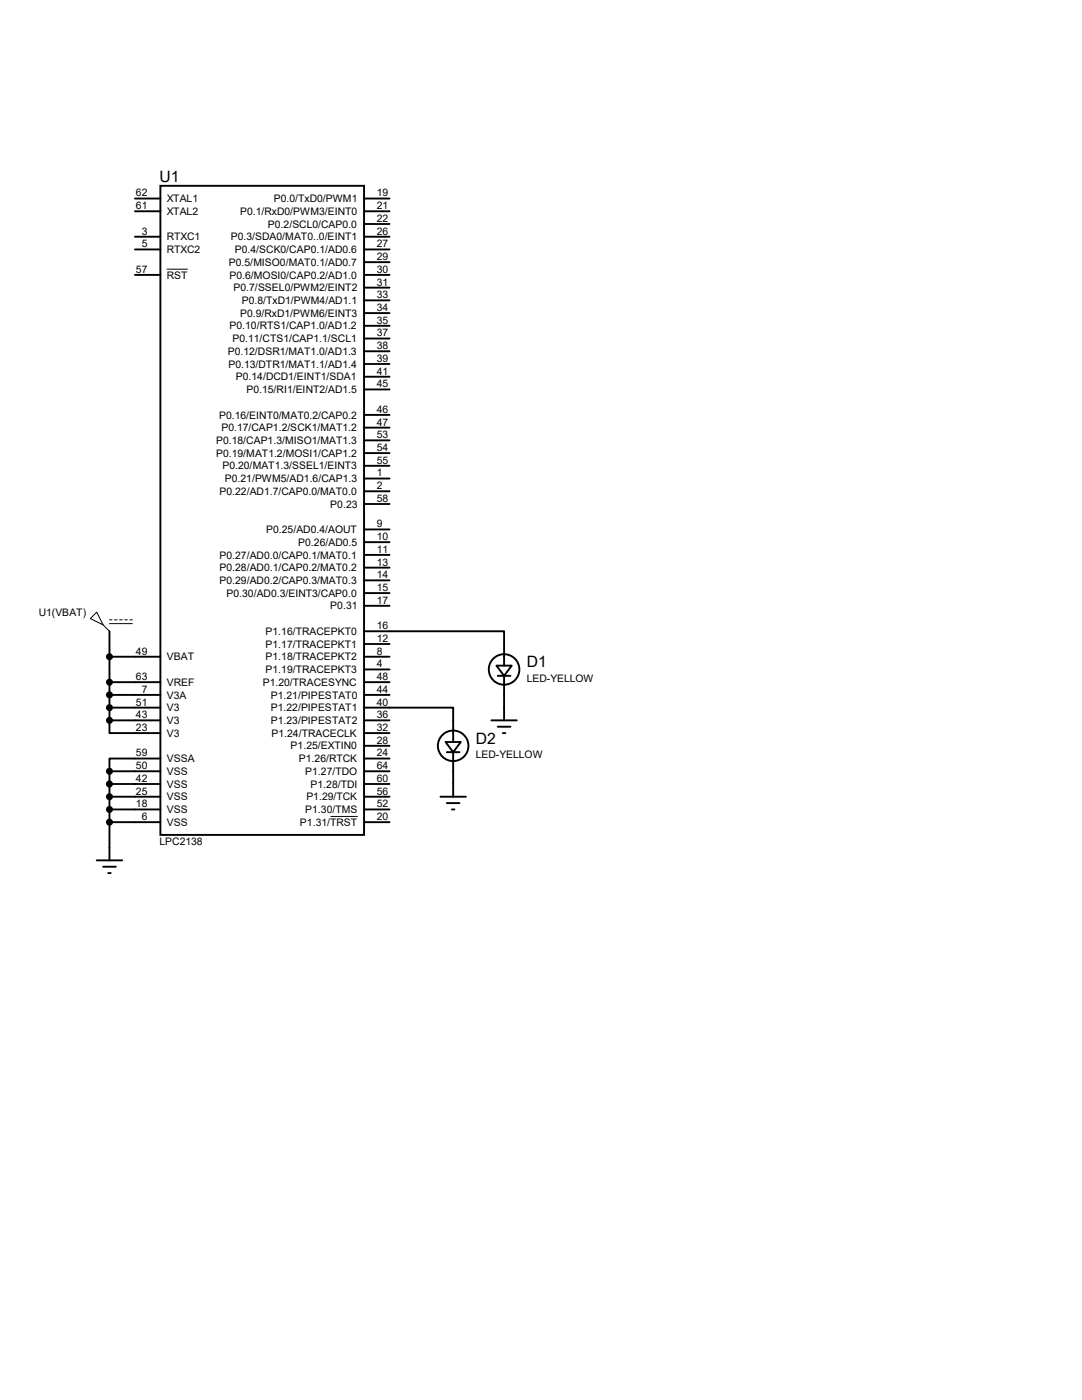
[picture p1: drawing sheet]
<svg xmlns="http://www.w3.org/2000/svg" width="216mm" height="279mm" viewBox="0 0 216 279" stroke-linecap="round" stroke-linejoin="round" font-family="sans-serif">
<defs><g id="words">
<g font-size="3.1">
<text x="31.8" y="36.2">U1</text>
<text x="105.1" y="133.2">D1</text>
<text x="95" y="148.4">D2</text>
</g>
<g font-size="2.1">
<text x="27.1" y="39.2">62</text>
<text x="27.1" y="41.7">61</text>
<text x="33.3" y="40.3">XTAL1</text>
<text x="54.7" y="40.3">P0.0/TxD0/PWM1</text>
<text x="75.2" y="39.2">19</text>
<text x="75.2" y="41.7">21</text>
<text x="28.3" y="46.8">3</text>
<text x="33.3" y="42.9">XTAL2</text>
<text x="33.3" y="48">RTXC1</text>
<text x="46.1" y="48">P0.3/SDA0/MAT0..0/EINT1</text>
<text x="47.9" y="42.9">P0.1/RxD0/PWM3/EINT0</text>
<text x="53.5" y="45.4">P0.2/SCL0/CAP0.0</text>
<text x="75.2" y="44.3">22</text>
<text x="75.2" y="46.8">26</text>
<text x="28.3" y="49.4">5</text>
<text x="33.3" y="50.5">RTXC2</text>
<text x="45.7" y="53">P0.5/MISO0/MAT0.1/AD0.7</text>
<text x="46.9" y="50.5">P0.4/SCK0/CAP0.1/AD0.6</text>
<text x="75.2" y="49.4">27</text>
<text x="75.2" y="51.9">29</text>
<text x="27.1" y="54.4">57</text>
<text x="33.3" y="55.6">RST</text>
<text x="45.8" y="55.6">P0.6/MOSI0/CAP0.2/AD1.0</text>
<text x="46.6" y="58.1">P0.7/SSEL0/PWM2/EINT2</text>
<text x="75.2" y="54.4">30</text>
<text x="75.2" y="57">31</text>
<text x="75.2" y="59.5">33</text>
<text x="45.8" y="65.7">P0.10/RTS1/CAP1.0/AD1.2</text>
<text x="47.9" y="63.2">P0.9/RxD1/PWM6/EINT3</text>
<text x="48.3" y="60.7">P0.8/TxD1/PWM4/AD1.1</text>
<text x="75.2" y="62.1">34</text>
<text x="75.2" y="64.6">35</text>
<text x="45.5" y="70.8">P0.12/DSR1/MAT1.0/AD1.3</text>
<text x="46.4" y="68.3">P0.11/CTS1/CAP1.1/SCL1</text>
<text x="75.2" y="67.1">37</text>
<text x="75.2" y="69.7">38</text>
<text x="45.6" y="73.4">P0.13/DTR1/MAT1.1/AD1.4</text>
<text x="47.1" y="75.9">P0.14/DCD1/EINT1/SDA1</text>
<text x="75.2" y="72.2">39</text>
<text x="75.2" y="74.8">41</text>
<text x="75.2" y="77.3">45</text>
<text x="43.7" y="83.5">P0.16/EINT0/MAT0.2/CAP0.2</text>
<text x="49.2" y="78.4">P0.15/RI1/EINT2/AD1.5</text>
<text x="75.2" y="82.4">46</text>
<text x="43.1" y="88.6">P0.18/CAP1.3/MISO1/MAT1.3</text>
<text x="44.2" y="86.1">P0.17/CAP1.2/SCK1/MAT1.2</text>
<text x="75.2" y="84.9">47</text>
<text x="75.2" y="87.5">53</text>
<text x="43.1" y="91.1">P0.19/MAT1.2/MOSI1/CAP1.2</text>
<text x="44.4" y="93.7">P0.20/MAT1.3/SSEL1/EINT3</text>
<text x="75.2" y="90">54</text>
<text x="75.2" y="92.5">55</text>
<text x="75.2" y="95.1">1</text>
<text x="43.8" y="98.8">P0.22/AD1.7/CAP0.0/MAT0.0</text>
<text x="44.9" y="96.2">P0.21/PWM5/AD1.6/CAP1.3</text>
<text x="65.9" y="101.3">P0.23</text>
<text x="75.2" y="97.6">2</text>
<text x="75.2" y="100.2">58</text>
<text x="53.1" y="106.4">P0.25/AD0.4/AOUT</text>
<text x="75.2" y="105.2">9</text>
<text x="75.2" y="107.8">10</text>
<text x="43.8" y="111.5">P0.27/AD0.0/CAP0.1/MAT0.1</text>
<text x="59.5" y="108.9">P0.26/AD0.5</text>
<text x="75.2" y="110.3">11</text>
<text x="75.2" y="112.9">13</text>
<text x="43.8" y="114">P0.28/AD0.1/CAP0.2/MAT0.2</text>
<text x="43.8" y="116.5">P0.29/AD0.2/CAP0.3/MAT0.3</text>
<text x="45.2" y="119.1">P0.30/AD0.3/EINT3/CAP0.0</text>
<text x="75.2" y="115.4">14</text>
<text x="75.2" y="117.9">15</text>
<text x="7.7" y="122.9">U1(VBAT)</text>
<text x="65.9" y="121.6">P0.31</text>
<text x="75.2" y="125.6">16</text>
<text x="75.2" y="120.5">17</text>
<text x="27.1" y="130.6">49</text>
<text x="33.3" y="131.8">VBAT</text>
<text x="53" y="126.7">P1.16/TRACEPKT0</text>
<text x="53" y="129.2">P1.17/TRACEPKT1</text>
<text x="53" y="131.8">P1.18/TRACEPKT2</text>
<text x="75.2" y="128.1">12</text>
<text x="75.2" y="130.6">8</text>
<text x="27.1" y="135.7">63</text>
<text x="33.3" y="136.9">VREF</text>
<text x="52.5" y="136.9">P1.20/TRACESYNC</text>
<text x="53" y="134.3">P1.19/TRACEPKT3</text>
<text x="75.2" y="133.2">4</text>
<text x="75.2" y="135.7">48</text>
<text x="105.1" y="136.1">LED-YELLOW</text>
<text x="27.1" y="143.3">43</text>
<text x="27.1" y="140.8">51</text>
<text x="28.3" y="138.3">7</text>
<text x="33.3" y="141.9">V3</text>
<text x="33.3" y="139.4">V3A</text>
<text x="54.1" y="139.4">P1.21/PIPESTAT0</text>
<text x="54.1" y="141.9">P1.22/PIPESTAT1</text>
<text x="75.2" y="138.3">44</text>
<text x="75.2" y="140.8">40</text>
<text x="75.2" y="143.3">36</text>
<text x="27.1" y="145.9">23</text>
<text x="33.3" y="147">V3</text>
<text x="33.3" y="144.5">V3</text>
<text x="54.1" y="144.5">P1.23/PIPESTAT2</text>
<text x="54.2" y="147">P1.24/TRACECLK</text>
<text x="58" y="149.6">P1.25/EXTIN0</text>
<text x="75.2" y="145.9">32</text>
<text x="75.2" y="148.4">28</text>
<text x="27.1" y="151">59</text>
<text x="27.1" y="153.5">50</text>
<text x="33.3" y="152.1">VSSA</text>
<text x="33.3" y="154.6">VSS</text>
<text x="59.6" y="152.1">P1.26/RTCK</text>
<text x="60.9" y="154.6">P1.27/TDO</text>
<text x="75.2" y="151">24</text>
<text x="75.2" y="153.5">64</text>
<text x="95" y="151.3">LED-YELLOW</text>
<text x="27.1" y="161.1">18</text>
<text x="27.1" y="158.6">25</text>
<text x="27.1" y="156">42</text>
<text x="33.3" y="159.7">VSS</text>
<text x="33.3" y="157.2">VSS</text>
<text x="61.1" y="159.7">P1.29/TCK</text>
<text x="62" y="157.2">P1.28/TDI</text>
<text x="75.2" y="156">60</text>
<text x="75.2" y="158.6">56</text>
<text x="75.2" y="161.1">52</text>
<text x="28.3" y="163.7">6</text>
<text x="33.3" y="164.8">VSS</text>
<text x="33.3" y="162.3">VSS</text>
<text x="59.9" y="164.8">P1.31/TRST</text>
<text x="60.9" y="162.3">P1.30/TMS</text>
<text x="75.2" y="163.7">20</text>
<text x="31.8" y="168.7">LPC2138</text>
</g>
</g></defs>
<g fill="none" stroke="#000" stroke-width=".38">
<path d="M26.9 39.6h5.1M32 37.1h40.6v129.5h-40.6zM72.6 39.6h5.1M26.9 42.2h5.1M26.9 47.2h5.1M26.9 49.8h5.1M26.9 54.9h5.1M72.6 42.2h5.1M72.6 44.7h5.1M72.6 47.2h5.1M72.6 49.8h5.1M72.6 52.3h5.1"/>
<path d="M72.6 54.9h5.1M72.6 57.4h5.1M72.6 59.9h5.1M72.6 62.5h5.1M72.6 65h5.1M72.6 67.6h5.1M72.6 70.1h5.1M72.6 72.6h5.1M72.6 75.2h5.1M72.6 77.7h5.1M72.6 82.8h5.1M72.6 85.3h5.1"/>
<path d="M72.6 87.9h5.1M72.6 90.4h5.1M72.6 93h5.1M72.6 95.5h5.1M72.6 98h5.1M72.6 100.6h5.1M72.6 105.7h5.1M72.6 110.7h5.1M72.6 113.3h5.1M72.6 115.8h5.1M72.6 118.4h5.1M72.6 108.2h5.1"/>
<path d="M21.8 126v17.8M21.8 131.1h10.2M21.8 136.1h10.2M21.8 138.7h10.2M72.6 126h28v6.8M72.6 131.1h5.1M72.6 136.1h5.1M72.6 138.7h5.1M72.6 128.5h5.1M72.6 133.6h5.1M72.6 120.9h5.1M99.1 132.8h3l-1.5 2.1z"/>
<path d="M99.3 134.9h2.6M100.6 134.9v8.9M21.8 143.8v2.5h10.2M21.8 153.9v17.8M21.8 159h10.2M21.8 156.5h10.2M21.8 153.9h10.2M21.8 141.2h10.2M21.8 143.8h10.2M32 151.4h-10.2v2.5M72.6 141.2h17.8v6.9M72.6 159h5.1"/>
<path d="M72.6 156.5h5.1M72.6 153.9h5.1M72.6 143.8h5.1M72.6 146.3h5.1M72.6 151.4h5.1M72.6 148.8h5.1M87.9 159h5.1M88.9 148.1h3l-1.5 2zM89.2 150.1h2.5M90.4 150.1v8.9M98 143.8h5.1M99.3 145h2.6"/>
<path d="M100.3 146.3h.5M19.3 171.7h5.1M20.6 173h2.5M21.6 174.2h.5M21.8 164.1h10.2M21.8 161.5h10.2M72.6 164.1h5.1M72.6 161.5h5.1M89.2 160.3h2.5M90.2 161.5h.5"/>
<circle cx="100.6" cy="133.6" r="3"/>
<circle cx="90.4" cy="148.8" r="3"/>
</g>
<path d="M33.3 53.7h4.2M18 123.4l1.3-1.2 1.3 2.5zM20.6 124.7l1.2 1.3M21.8 123.7h.6M21.8 124.5h4.6M22.9 123.7h.5M23.9 123.7h.5M24.9 123.7h.5M25.9 123.7h.5M66 162.9h5.4" fill="none" stroke="#000" stroke-width=".2"/>
<g fill="#000" stroke="#000" stroke-width=".38">
<circle cx="21.8" cy="136.1" r=".51"/>
<circle cx="21.8" cy="131.1" r=".51"/>
<circle cx="21.8" cy="138.7" r=".51"/>
<circle cx="21.8" cy="141.2" r=".51"/>
<circle cx="21.8" cy="156.5" r=".51"/>
<circle cx="21.8" cy="159" r=".51"/>
<circle cx="21.8" cy="153.9" r=".51"/>
<circle cx="21.8" cy="143.8" r=".51"/>
<circle cx="21.8" cy="161.5" r=".51"/>
<circle cx="21.8" cy="164.1" r=".51"/>
</g>
<use href="#words"/>
</svg>
